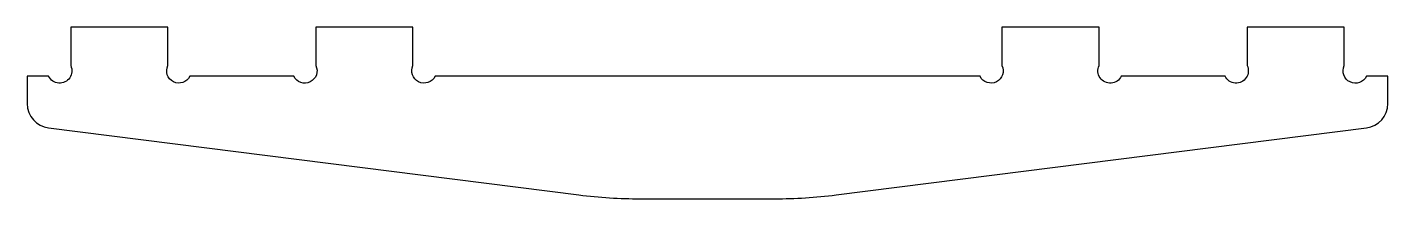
# Model space of a CAD drawing. Header units: millimetres. Extents: x -1735 to -1402, y -748 to -706.
import ezdxf

# ---------------------------------------------------------------- set-up
doc = ezdxf.new("R2010")
doc.units = ezdxf.units.MM
doc.layers.get('0').update_dxf_attribs({"linetype": 'CONTINUOUS'})

msp = doc.modelspace()

# ---------------------------------------------------------------- linework, layer by layer
msp.add_lwpolyline([(-1551.67, -748.08, 0.031411), (-1536.64, -747.13), (-1406.82, -730.74, 0.377886), (-1401.57, -724.79), (-1401.57, -718.08), (-1406.82, -718.08, -1), (-1412.23, -715.48), (-1412.23, -706.08), (-1436.03, -706.08), (-1436.03, -715.42, -1), (-1441.41, -718.08), (-1466.83, -718.08, -1), (-1472.23, -715.46), (-1472.23, -706.08), (-1496.03, -706.08), (-1496.03, -715.43, -1), (-1501.41, -718.08), (-1634.84, -718.08, -1), (-1640.23, -715.43), (-1640.23, -706.08), (-1664.03, -706.08), (-1664.03, -715.46, -1), (-1669.43, -718.08), (-1694.85, -718.08, -1), (-1700.23, -715.42), (-1700.23, -706.08), (-1724.03, -706.08), (-1724.03, -715.48, -1), (-1729.44, -718.08), (-1734.68, -718.08), (-1734.68, -724.79, 0.377886), (-1729.43, -730.74), (-1599.61, -747.13, 0.031411), (-1584.58, -748.08)], format="xyb", close=True)

doc.saveas('drawing.dxf')
